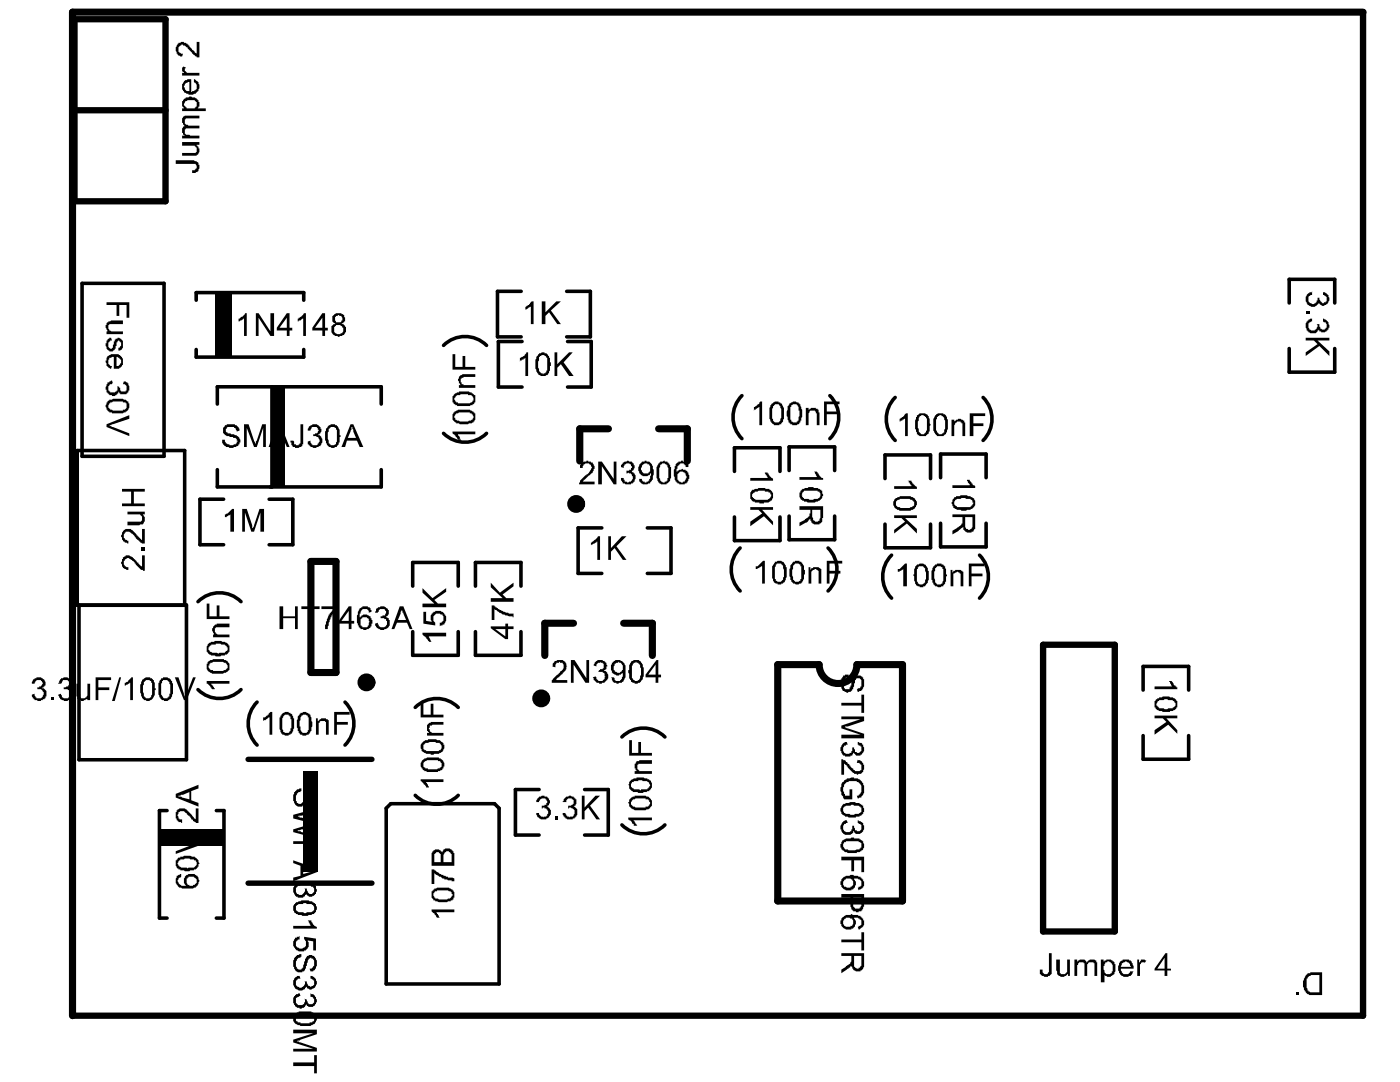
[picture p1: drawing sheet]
<svg xmlns="http://www.w3.org/2000/svg" width="279mm" height="216mm" viewBox="0 0 279 216" stroke-linecap="round" stroke-linejoin="round" font-family="sans-serif">
<g fill="#000">
<path d="M35.4 8.7l.8-.3h.5v.1l.7 .2v.2l.4 .2 .5 .9h.2l.4 .4v.1l.4 .2v-2.3h.5v3h-.2a1.47 1.47 0 0 1-1.1-.7h-.2v-.2l-.9-.9v-.1h-.1a.57 .57 0 0 0-.8-.4v-.2a1.06 1.06 0 0 0-.9 1.5h.2v.1l.4 .2h.3l-.2 .6a1.42 1.42 0 0 1-.9-2.4zM36.3 13.4h.2v-.1l.6 .1v.2h-.2v.6l.4 .2v.1h2.5v.6h-3.5v-.6h.6h-.2v-.1l-.4-.2zM36.5 23.3l.4-.2h2.9v.5h-2.5a.81 .81 0 0 0-.4 1.1l.7 .4h2.2v.5h-2.5a.81 .81 0 0 0-.4 1.1h.2v.2h.7l.2 .2h1.8v.5h-3.5v-.5h.6l-.4-.2v-.2a1.46 1.46 0 0 1 0-1.4l.4-.2h-.2l-.2-.4a1.46 1.46 0 0 1 0-1.4zM35.1 32h3.4a1.37 1.37 0 0 1 1.1 2v.2h-.2v.1h-.3v.2h-.8v-.5h.6l.2-.4h.2v-.5l-.2-.4h-4zM36.3 28.3h3.5v.6h-.5v.2l.3 .2v.1a.96 .96 0 0 1-.3 1.5v.2h-3v-.6h1.9a.81 .81 0 0 0 1.1-.3v-.8h-.2l-.2-.3h-2.6zM260.8 58.9l.3-.4h.2v-.2h.6v-.2v.8h-.4v.1h-.2a1.13 1.13 0 0 0 .2 1.5h.2a.52 .52 0 0 0 .5 .2 .52 .52 0 0 0 .4-.4h.2v-.3h.1v-.6h-.1h.5v.4l.2 .3h.2v.2h.2v.2h.3v-.2h.2a.81 .81 0 0 0 .4-1.1l-.8-.3v-.6h.2a1.35 1.35 0 0 1 .7 2.2v.2l-.5 .2a.52 .52 0 0 1-.5 .1 .52 .52 0 0 1-.4-.3h-.2l-.2-.4v.4h-.2l-.1 .3a1.41 1.41 0 0 1-1.7-.1h-.2v-.2a1.67 1.67 0 0 1-.1-1.8zM21.3 64.5l.3-.2v-.2h.4l.2-.2h2.3v.8h-1.8a.81 .81 0 0 0-1.1 .3v.6l.2 .3 .4 .2h2.3v.6h-3.2v-.6h.3h-.2v-.2a.91 .91 0 0 1-.1-1.2zM21.3 67.9h.1v-.1l.4-.2v-.2h.4l.2 .5h-.4v.2a.77 .77 0 0 0-.2 1.3l.2 .2h.4v-.2h.1l.2-1.3h.2v-.3h.2v-.2l.7-.2 .4 .2v.2a.81 .81 0 0 1 .3 1.1v.5l-.1 .4-.8 .1v-.5l.4-.2a.91 .91 0 0 0 0-1.1l-.4-.2-.2 .4h-.1v.7h-.2v.6h-.2l-.2 .3a.91 .91 0 0 1-1.3-.1l-.3-.8zM21.3 60.3h4.5v3.1h-.5v-2.5h-1.5v2.1h-.5v-2.1h-2zM21.4 76.3h.4v-.2l.6-.2 .1 .6-.3 .2a.86 .86 0 0 0-.6 1.1 .86 .86 0 0 0 1.1 .5l.4-.2a.81 .81 0 0 0 .3-1.1l.4 .2v.2h.2v.4a.81 .81 0 0 0 1.1 .3 1.13 1.13 0 0 0-.2-1.4h-.4l.2-.6 .7 .2v.2h.2v.3a1.18 1.18 0 0 1 0 1.3v.2h-.2a.81 .81 0 0 1-1 .4h-.4v-.2h-.2l-.2-.4v.4h-.2l-.1 .3-.4 .2-1.1-.2v-.1l-.4-.2v-.2h-.1v-.5h-.2v-.6l.2-.2v-.3h.1zM47.6 63.6l.7-.4 .6-.5v-.2h.3v4.5h-.5v-3.6l-.2 .4-.7 .3h-.2zM51.1 62.5h.5l2.4 3.6v-3.6h.7v4.5h-.7l-2.4-3.6v3.6h-.5z"/>
<path d="M59.4 63.6l.7-.4v-.2h.2v-.1h.2l.2-.4h.4v4.5h-.6v-3.6v.2h-.2a.57 .57 0 0 1-.7 .3v.2h-.2zM90.3 70.7h.6v2.5h1.4v-2.2h.6v2.2h2v.6h-4.6zM91.6 75.2l.7-.5h2.6v.5h-2.4v.2h-.4a.91 .91 0 0 0 0 1.1v.2h.4v.1h2.4v.6h-3.3v-.6h.3l-.1-.3h-.2v-.4l-.2-.2zM103.8 71.4l.9-.4 .3-.7h.4v4.7h-.5v-3.6l-.4 .2v.2h-.4v.1h-.3v.2zM104.9 61.2l.9-.5a.64 .64 0 0 1 .7-.6v4.6h-.6v-3.7v.2l-.5 .2v.2l-.4 .2h-.1zM108.1 60.1h.7v2.2l2.2-2.2h.9l-2 1.8 2 2.8h-.7l-1.6-2.4-.8 .7v1.7h-.7zM110.7 70.3h.5v2.4l2.4-2.4h.7l-1.8 2 2 2.7h-.9l-1.7-2.3-.7 .7v1.6h-.5zM260.6 62.1h.7v.6h-.7zM260.6 67.4h4.7v.5h-2.4l2.4 2.2v.9l-2-2-2.7 2v-.7l2.3-1.6-.7-.8h-1.6zM260.8 64.1h.1v-.2h.2v-.1l.4-.2h.4v.5l-.4 .2a.77 .77 0 0 0-.2 1.3v.2a1.13 1.13 0 0 0 1.5-.2v-.2a.45 .45 0 0 0 0-.7h.5v.5h.2v.4l.4 .2h.5v-.2a.64 .64 0 0 0 .2-1.1v-.2h-.4l-.2-.2v-.5a1.28 1.28 0 0 1 1.1 1.1l.2 .2v.5h-.2v.4h-.2l-.1 .3a1.19 1.19 0 0 1-1.3 0h-.2l-.2-.3v.1h-.2a1.1 1.1 0 0 1-1.4 .6l-.4-.2v-.2h-.2l-.1-.3a1.91 1.91 0 0 1 0-1.7zM21.3 84.7l4.5-1.9v.8l-3.4 1.1-.6 .3h.4l.2 .2 3.4 1.3v.5l-4.5-1.8zM24.4 97.6h4.5v.5h-2.2v2.4h2.2v.5h-4.5v-.5h1.8v-2.4h-1.8z"/>
<path d="M44.9 84.8h.3v-.1h1.7v.1h.3v.2l.4 .2 .2 .4v.3l-.6 .2a.93 .93 0 0 0-1-.9h-.8l-.2 .4h-.1v.5l.3 .2v.2h.6l.2 .2h.5l.4 .1a1.38 1.38 0 0 1 .9 1.3v.2h-.2a.91 .91 0 0 1-.9 .9 1.55 1.55 0 0 1-1.5 0h-.3v-.2h-.2l-.4-.3v-.2h-.2v-.8h.6l.2 .8 .5 .2a1.18 1.18 0 0 0 1.3 0h.2v-.2h.1v-.4h.2v-.2h-.2v-.3h-.1v-.2h-.6v-.2h-.7v-.2h-.6l-.3-.2v-.1a.81 .81 0 0 1-.4-1.1zM48.7 84.7h.9l1.1 3.4h.2v.6v-.2h.2v-.4l.1-.2 1.1-3.2h.8v4.5h-.6v-3.8l-1.3 3.8h-.5l-1.5-3.8v3.8h-.5zM60 84.7h.5v4h-.2v.3l-.3 .2a1.19 1.19 0 0 1-1.3 0h-.2l-.2-.4h-.2v-.5h-.1v-.4h.5l.2 .2v.6h.4v.1h.5v-.1l.4-.2zM61.6 85.2l.4-.2v-.2h.1a1.47 1.47 0 0 1 1.5 0v.2l.4 .2v.4h.1v.5l-.1 .4h-.2v.2l-.4 .1a.55 .55 0 0 1 .7 .6 1.12 1.12 0 0 1-.1 1.4v.2h-.4v.2l-1.1 .2-.2-.2h-.3v-.2h-.2v-.2l-.4-.1v-.6l.6-.2v.4l.1 .2a.77 .77 0 0 0 1.3 .2l.2-.4a.45 .45 0 0 0 0-.7l-.2-.4-.3-.2h-.6v-.3a1.47 1.47 0 0 0 1.1-.8l-.2-.3a.77 .77 0 0 0-1.3-.2l-.1 .5h-.6zM90.3 86.1h4.6v.6h-3.7h.2v.1a.57 .57 0 0 1 .4 .8h.1v.1h-.5l-.5-.9h-.2v-.1l-.4-.2zM115.9 92.5h.2v-.2l.4-.2h.5v-.2h.4v.2h.5v.2h.4v.2a.91 .91 0 0 1 .2 1.2l-.2 .6-.4 .2v.1h-.1v.2h-.2l-.9 .9h-.2l-.2 .4h2.4v.5h-3.1v-.3h.2a1.75 1.75 0 0 1 .9-1.3l.3-.2v-.2h.2l.4-.3v-.2h.2l.3-.7a.93 .93 0 0 0-1.1-.9l-.5 .1-.2 .8h-.5v-.6zM119.4 92.1h.7l2.4 3.5v-3.5h.5v4.5h-.5l-2.4-3.6v3.6h-.7zM124.3 92.3l1.1-.4 .2 .2h.5l.2 .4h.2v.1a.91 .91 0 0 1-.2 1.3l-.4 .2 .8 .4a1.54 1.54 0 0 1 0 1.4l-.2 .4h-.2v.2h-.4v.1h-1.1l-.1-.1h-.4l-.2-.6h-.2v-.5h.6l.2 .7h.3l.2 .2 .7-.2v-.2h.2l.2-.3v-.6h-.2v-.2a.81 .81 0 0 0-1.1-.3v-.6h.6v-.2h.3v-.3h.2l-.2-.8h-.2a.75 .75 0 0 0-.8-.1 .75 .75 0 0 0-.4 .7v.2l-.6-.2a.57 .57 0 0 1 .4-.7zM149.7 95.4h3.7h-.2l-.2-.6h-.2l-.2-.3v-.2h.6l.4 .7h.1v.2h.2v.2l.4 .2v.3h-4.6zM150.5 81.2l.5-.2v-.2l.4-.1 .3-.6h.4v4.7h-.5v-3.6l-.8 .4v.1h-.3v.2zM159.5 95.2h3.7h-.2l-.5-1.1h.5l.2 .4h.2l.3 .7h.2v.2h.4v.3h-4.8zM160.8 81.4h.6v.5v-.2l.3-.1a1.19 1.19 0 0 1 1.3 0l.4 .1v.6h.1v2.5h-.5v-2.3h-.2v-.2a.77 .77 0 0 0-1.3-.2l-.1 .4v2.3h-.6z"/>
<path d="M164.5 80.1h3v.6h-2.5v1.4h2.2v.6h-2.2v2.1h-.5zM178.4 97h3.5l-.4-.7h-.1v-.4h-.2h.7l.2 .6h.2l.1 .3h.2v.2l.4 .2v.4h-4.6zM179.5 83.6l.9-.6a.64 .64 0 0 1 .8-.5v4.5h-.6v-3.6v.2l-.5 .1v.2h-.4v.2h-.2zM190.1 96.8h3.6h-.2l-.5-.9v-.2h.5l.4 .8h.2v.1l.5 .4v.4h-4.5zM189.9 83.7h.5v.4l.4-.2v-.2h.2a.91 .91 0 0 1 1.3 .2h.1v.4h.2v2.7h-.5v-2.5h-.2v-.2a.91 .91 0 0 0-1.3 .2l-.2 .3v2.2h-.5zM193.5 82.5h3.1v.5h-2.3v1.5h2v.5h-2v2h-.8zM24.5 111.2l.4-.2a1.13 1.13 0 0 1 1.4 .2l.4 .2v.1l.4 .2v.2h.2v.2l.3 .2v.1l.6 .6h.1v-2.2h.6v3.1h-.4v-.2a1.75 1.75 0 0 1-1.2-.9l-.8-.9-.7-.4v-.1h-.5v.1l-.4 .2a.96 .96 0 0 0 .4 1.5h.3v.5a1.24 1.24 0 0 1-1.2-.9l-.2-.7h.2v-.6h.1zM24.5 105.9l.8-.4a1.19 1.19 0 0 1 1.2 .4l.8 .7v.2h.1v.2l.4 .2 .2 .3 .3 .2v-2.2h.6v3h-.6l-.3-.2v-.2l-.4-.2v-.2l-.3-.2-.2-.3h-.2v-.2l-.6-.5h-.1v-.2a1.19 1.19 0 0 0-1.3 0 1.12 1.12 0 0 0 .2 1.4l.5 .2v.6l-.7-.2v-.2l-.4-.2v-.2h-.1v-.5h-.2v-.4l.2-.2zM28.2 109.2h.7v.7h-.7zM25.4 102.1h3.5v.5h-.6l.4 .2v.2a1.18 1.18 0 0 1 0 1.3l-.2 .3h-.5l-.2 .2h-2.4v-.7h2.6a.81 .81 0 0 0 .3-1.1h-.1l-.2-.4h-2.6zM44.9 102.6l.5-.1 .9-.9h.4v4.5h-.7v-3.5l-.8 .4v.2h-.3zM48.3 101.6h.9l1.1 3.2v.6h.2v.1v-.3l.2-.2 1.1-3.4h.9v4.5h-.7v-3.8l-1.3 3.8h-.5l-1.3-3.8v3.8h-.6z"/>
<path d="M84.3 117.4l2 2 2.7-2v.7l-2.3 1.6 .7 .7h1.6v.8h-4.7v-.8h2.4l-2.4-2.1zM97.9 116.3l1.9 2 2.7-2v.7l-2.2 1.6 .7 .8h1.5v.7h-4.6v-.7h2.4l-2.4-2.2zM117.9 108.3l.9-.6v-.2l.4-.1 .2-.4h.4v4.7h-.6v-3.6l-1.3 .7zM121.4 107h.5v2.4l2.2-2.4h.9l-2 2 2 2.7h-.7l-1.6-2.3-.8 .7v1.6h-.5zM149.7 101.2h4.6v.5h-2.2l2.2 2.4v.7l-1.8-1.8-2.8 2v-.9l2.4-1.6-.7-.8h-1.7zM150.8 113a1.75 1.75 0 0 0 1.3-.9l.2-.2h.3v4.5h-.5v-3.4l-.5 .2v.2h-.4v.1h-.4zM161.4 113.2h.3v.5l.2-.3h.4v-.2h1.1l.1 .2a.81 .81 0 0 1 .4 1v2h-.5v-2.5h-.2v-.2l-.4-.2a.93 .93 0 0 0-.9 1.1v1.8h-.5zM165 111.9h3.1v.5h-2.6v1.5h2.2v.5h-2.2v2h-.5zM179.2 113.5a1.75 1.75 0 0 0 1.2-.9l.2-.2h.4v4.6h-.7v-3.5l-.4 .2v.2h-.4v.2h-.3zM178.4 102.8h4.6v.6h-2.4l2.4 2.1v1l-2-2-2.6 2v-.8l2.2-1.6-.7-.7h-1.5zM189.7 113.7h.4v.6l.2-.4h.3v-.2h1.1l.2 .2a.81 .81 0 0 1 .4 1.1v2h-.6v-2.6h-.2v-.1l-.3-.2-.9 .3v2.6h-.6zM193.3 112.4h3.1v.6h-2.5v1.4h2.2v.6h-2.2v2h-.6z"/>
<path d="M6.5 135.7l.4-.2v-.2h.2a1.47 1.47 0 0 1 1.4 0v.2a.96 .96 0 0 1 .4 1.5h-.2v.2l-.3 .1a.99 .99 0 0 1 .9 1.3l-.2 .7-.7 .4a.91 .91 0 0 1-1.1 0h-.4l-.2-.4h-.2l-.1-.7 .5-.2v.4l.2 .2a.77 .77 0 0 0 1.3 .2 .91 .91 0 0 0 0-1.5l-.2-.2h-.7v-.3h.3v-.2h.4v-.2h.2l.1-.4-.1-.3a.81 .81 0 0 0-1.1-.4l-.4 .7h-.5zM10.2 139.2h.5v.5h-.5zM12 135.5l.4-.2a1.41 1.41 0 0 1 1.6 .2h.2v.2a1.13 1.13 0 0 1-.2 1.5h-.2v.1h.4v.2l.3 .2v.5l.2 .2h-.2v.8h-.1l-.2 .3-.4 .2a1.19 1.19 0 0 1-1.3 0l-.5-.2-.4-.9 .6-.2 .2 .8h.1a.93 .93 0 0 0 1.5-.5 .93 .93 0 0 0-.9-1.2h-.4v-.3l.9-.2v-.2a.72 .72 0 0 0 0-.9 .72 .72 0 0 0-.9-.2h-.2l-.3 .7h-.6v-.2h.2zM15.3 136.4h.5v2l.2 .2v.4a.64 .64 0 0 0 1.1 .2h.2l.1-.4v-2.4h.6v3.3h-.6v-.4v.2l-.7 .2v.2h-.5v-.2l-.8-.2v-.5h-.1zM19.1 135.2h3.1v.5h-2.6v1.5h2.2v.5h-2.2v2h-.5zM23.8 135.2h.4l-1.3 4.7h-.5zM24.9 136.2l.5-.1 .2-.4h.2v-.2l.4-.2v-.1h.3v4.5h-.5v-3.5l-.9 .6h-.2zM34.9 135.2h.7l1.1 3.2v.4h.2v.5v-.1h.2v-.6l1.4-3.4h.6l-1.8 4.5h-.6zM41.2 120.4h.6v2.6h1.4v-2.2h.6v2.2h2v.5h-4.6zM42.5 125l.4-.2v-.2h.3v-.2h2.6v.8h-2.6a.64 .64 0 0 0-.1 1.1v.1l.3 .2h2.4v.6h-3.3v-.6h.4h-.2v-.2a.91 .91 0 0 1-.2-1.2zM41.2 135.9h4.6v.5h-3.6l.1 .4h.2l.2 .5h.2v.2h-.6l-.1-.3h-.2v-.2l-.6-.6h-.2zM55.8 121h.7v2h2.4v-2h.5v4.5h-.5v-2.2h-2.4v2.2h-.7z"/>
<path d="M60.1 121h3.7v.5h-1.5v4h-.7v-4h-1.5zM64.1 121h3.1v.5l-.3 .2-.6 1.1h-.2v.4h-.1v.3l-.4 .8v.5l-.2 .2v.5h-.5v-.9h.2v-.5l.1-.2v-.4l.2-.2 .2-.7h.2v-.2l.7-.9h-2.4zM75 121.5l.4-.1v-.2h.2a1.55 1.55 0 0 1 1.4 0v.2h.2a1.09 1.09 0 0 1 0 1.6h-.2v.2l.6 .1v.4h.2v1.1l-.2 .4h-.2v.1l-.5 .2a1.13 1.13 0 0 1-1.5-.2l-.4-.1-.1-.8 .5-.1 .2 .7a1.12 1.12 0 0 0 1.6-.4v-.7h-.2v-.4h-.3v-.2h-.7v-.3h.3v-.2h.6v-.4h.1v-.5h-.1v-.2a1.19 1.19 0 0 0-1.3 0v.4h-.2v.2h-.5zM84.5 122.1h.5v1.8l1.1 .2a1.91 1.91 0 0 1 0-1.7h.2l.2-.3h.4v-.2h.1a1.75 1.75 0 0 1 1.9 .9 1.4 1.4 0 0 1-.2 1.6v.2h-.4v.2h-.3l-.2 .2v-.7h.3v-.2a.77 .77 0 0 0 .2-1.3v-.2h-.2a1.18 1.18 0 0 0-1.6 .4v.5a.57 .57 0 0 0 .4 .8v.5l-2.4-.4zM84.3 126.3h4.7v.7h-3.6h.2l.5 1.1h-.5v-.2h-.2l-.5-.9a.64 .64 0 0 1-.6-.7zM98.1 120.8h.6l.2 .4 .5 .2v.1l1.1 .6 .9 .2 .2 .1h.9v.8h-.2v-.2a2.26 2.26 0 0 1-1.6-.4h-.4l-.7-.3v-.2l-.9-.6v2.2h-.6zM110.7 131.9h.3a1.55 1.55 0 0 1 1.5 0l.3 .2 .2 .7 .2 .2h-.2v.5l-.2 .4-.3 .2v.1h-.2v.2l-.4 .2v.2h-.1v.2h-.2v.2h-.2l-.4 .3v.2h-.2h2.4v.5h-3.1v-.1a1.75 1.75 0 0 1 .9-1.3l.4-.2 .2-.4h.2v-.1l.3-.2v-.2h.2a1.54 1.54 0 0 0 0-1.5h-.5v-.1h-.2v.1h-.6l-.2 .4v.6l-.7-.2h.2v-.2a.57 .57 0 0 1 .4-.7zM113.9 131.7h.8l2.3 3.6v-3.6h.6v4.5h-.8l-2.3-3.6v3.6h-.6zM118.7 132.2l.1-.1a1.35 1.35 0 0 1 1.5-.4v.2h.4v.2l.3 .1v.4l.2 .2v.2h-.2v.5h-.2v.2l-.3 .2a.55 .55 0 0 1 .7 .5l.2 .2v.7l-.2 .4-.4 .2v.2h-.1v.1h-.6v.2l-1.1-.2-.2-.3-.3-.2v-.4l-.2-.1 .5-.2 .2 .2v.3h.2a.81 .81 0 0 0 1.1 .4l.2-.4h.2v-.3l.1-.2h-.1v-.6a1.19 1.19 0 0 0-1.3-.3l.2-.4h.2v-.2h.3a.81 .81 0 0 0 .4-1.1l-.7-.3v.1a.64 .64 0 0 0-.8 .8l-.5-.2zM168.3 134.8h.3v-.2h.8v.6h-.6l-.2 .3a1.34 1.34 0 0 0-.1 1.7 .81 .81 0 0 0 1 .3v-.3h.2v-.4h.2v-.7l.2-.2v-.4l.2-.3h.2a.81 .81 0 0 1 1-.4h.2a1.69 1.69 0 0 1 .6 2.4l-.4 .7-.7 .2-.2-.6h.2v-.2h.3a1.35 1.35 0 0 0 .4-1.4 .56 .56 0 0 0-.5-.6 .56 .56 0 0 0-.6 .4h-.2v.5l-.1 .2v.6l-.2 .2a.91 .91 0 0 1-.9 .9l-.2 .1-.4-.1a.93 .93 0 0 1-.9-1.1 1.54 1.54 0 0 1 0-1.5zM230.4 137h3.7l-.4-.2-.2-.7h-.2v-.2h.6l.3 .7 .4 .2 .2 .4h.2v.3h-4.6zM52.5 143.1a.57 .57 0 0 0 .7-.3l.4-.2a.64 .64 0 0 1 .7-.5v4.5h-.5v-3.5l-.7 .4v.2h-.4l-.2 .2z"/>
<path d="M58.7 158h.2v-.1l.3-.2v-.2l.9-.2v.6h-.1v.1a.55 .55 0 0 0-.8 .6l-.1 .2v1.1h.1v.3l.4 .2h.5v-.2l.4-.2v-.5l.2-.2v-.5h.2v-.6h.2l.1-.5h.2a.91 .91 0 0 1 1.1 0l.4 .2a2.26 2.26 0 0 1-.2 2.7h-.2v.2h-.5l-.2-.6a.55 .55 0 0 0 .7-.5h.2v-1.1l-.2-.4h-.4v-.2h-.1l-.4 .2-.2 .8-.2 .1v.6h-.1v.5h-.2v.4l-.4 .2a1.47 1.47 0 0 1-1.4 0v-.2h-.2l-.2-.4v-.3h-.2v-1.3l.2-.2zM63.1 143.3h.3v.6l.4-.2v-.2h.2a1.19 1.19 0 0 1 1.2 0 .81 .81 0 0 1 .4 1.1v2h-.5v-2.4a.77 .77 0 0 0-1.3-.1v.1h-.2v2.4h-.5zM66.7 142.1h3.1v.5h-2.6v1.5h2.2v.5h-2.2v2h-.5zM84 140.1h.5v2.5h1.5v-2.2h.5v2.2h2v.5h-4.5zM85.2 144.6h.2l.2-.4h.4v-.1h2.5v.5h-2.2l-.2 .2h-.3v.3l-.2 .2v.2h.2v.4l.3 .2v.1h2.4v.6h-3.3v-.6h.6h-.2v-.1a.81 .81 0 0 1-.4-1.1zM84 155.5h4.5v.5h-3.5l.6 1v.1h-.6l-.1-.5h-.2l-.2-.4h-.2v-.2l-.3-.1zM107.2 159.3h.2l.2-.3 1.1-.2v.2h.5v.1h.2l.2 .4a.91 .91 0 0 1-.2 1.3l-.4 .2h.4v.1l.4 .2v.2a1.13 1.13 0 0 1-.2 1.4v.2h-.2a1.35 1.35 0 0 1-1.5 .4l-.7-.6-.2-.7h.6v.4h.2v.2l.7 .3v-.2h.5v-.1h.2v-.4h.2v-.5l-.2-.4h-.2v-.2h-.3v-.2h-.4v.2h-.2v-.5h.6v-.2h.3v-.4h.2v-.3l-.2-.2a.64 .64 0 0 0-1.1-.2h-.1l-.2 .5h-.6zM112.5 159.5a2.09 2.09 0 0 1 1.4-.7l.2 .2h.4l.2 .3a.77 .77 0 0 1 .1 1.3v.2l-.3 .2a1.17 1.17 0 0 1 .5 1.8v.1l-.3 .2v.2h-.4v.2h-1.1l-.4-.2v-.2h-.1v-.2h-.2l-.2-.7h.5l.4 .7h.4l.2 .2v-.2h.3a.96 .96 0 0 0 .2-1.6l-.4-.2h-.3v.2h-.2v-.5h.2a.74 .74 0 0 0 .9-.8 .74 .74 0 0 0-.9-.7h-.2a.57 .57 0 0 0-.4 .7h-.7v-.1h.2zM125.6 147.7h.5v2.5h1.3v-2.1h.5v2.1h2.2v.6h-4.5zM127 151.9h.6v-.2h2.5v.7h-2.5a.81 .81 0 0 0-.4 1.1l.4 .2v.2h2.5v.5h-3.4v-.5h.5l-.4-.2v-.4h-.1a1.19 1.19 0 0 1 .3-1.3zM167.9 143h4.6v.9l-3.3 1.1h-.6v.1h-.1h.3l.2 .2 3.5 1.1v.9h-4.6v-.7h3.8l-3.8-1.3v-.5l3.8-1.3h-3.8zM167.9 140.2h4v-1.6h.6v3.6h-.6v-1.4h-4z"/>
<path d="M168.1 148.4h.2v-.2l.3-.1h.4l.2 .5-.7 .2a1.12 1.12 0 0 0 .3 1.6h.7v-.2h.4v-.3h.2v-.8h.4v.4h.1v.6h.4v.1h.5v-.1a.81 .81 0 0 0 .4-1.1l-.7-.4v-.5a1.46 1.46 0 0 1 1.1 2.1h-.2v.2a1.13 1.13 0 0 1-1.5 .2v-.2l-.3-.2-.2 .6h-.4v.2h-1.1v-.2h-.3v-.2h-.2l-.2-.5a1.13 1.13 0 0 1 .2-1.5zM167.9 151.5l.7 .2 .2 .3h.2l.2 .4h.2l.1 .4h.2v.2l.4 .3h.2v.2a1.19 1.19 0 0 0 1.2 .4l.4-.2v-.2a.81 .81 0 0 0-.4-1.1v-.2h-.5l.2-.7v.2h.5v.2l.4 .1 .2 .4a1.46 1.46 0 0 1 0 1.5v.1l-.4 .2v.2h-.5l-.2 .2-.4-.2a1.75 1.75 0 0 1-1.3-.9l-.3-.4v-.1h-.2v-.2l-.4-.2v-.2h-.1v-.2v2.4h-.6zM168.1 156h.2a1.42 1.42 0 0 1 1.2-.7l.4-.2h.6v.2h.1a1.73 1.73 0 0 1 1.7 1.1l.2 .4v.5a1.67 1.67 0 0 1-.6 1.7v.1l-.7 .2-.2-.5h.4v-.2h.1v-.2h.2l.2-.4v-1.2l-.2-.4h-.2v-.2h-.1v-.2h-.4v-.1h-.5a1.81 1.81 0 0 0-2.2 1.4v.6l.2 .1v.4h.1v.4h.9v-1.3h.6v2h-1.6v-.2h-.2a.57 .57 0 0 0-.4-.7v-.4a1.54 1.54 0 0 1 0-1.4zM230.4 142.8h4.6v.5h-2.2l2.2 2.4v.7l-1.9-1.8-2.7 2v-.9l2.4-1.6-.7-.8h-1.7zM35.3 161.7l.3-.2a1.55 1.55 0 0 1 1.5 0h.2l.1 .4h.2l.2 .3h.2v.2l.3 .2 .4 .7 .4 .2v-2.2h.5v2.9h-.2a1.46 1.46 0 0 1-1.1-.7h-.1l-.2-.6h-.2v-.1l-.4-.2a1.47 1.47 0 0 0-1.4-.7l-.4 .1-.2 .8 .4 .7h.5v.7h-.1v-.2h-.6l-.2-.3h-.1v-.4h-.2v-1.3h.2zM35.1 166.2l4.5 1.8v.8l-4.5 1.6v-.5l4-1.5-4-1.5zM58.5 162.6l4.7-1.3v.7l-4 .9h.6v.2l3.4 .9v.8l-2.5 .5v.2l-1.5 .2h.2v.2h.6l.1 .1 3.1 .6v.7l-4.7-1.3v-.5l3.6-1.1h.6h-.2v-.2l-4-.9zM60.4 153.9h2.9v20h-2.9zM58.7 176.8h.2l.2-.4 .3-.2h.4l.2 .6h-.6v.1a.77 .77 0 0 0-.2 1.3v.2h.2a.91 .91 0 0 0 1.1 0v-.2h.2l.2-.4v-.5h-.2h.5a.95 .95 0 0 0 1.1 1.1v-.2a.64 .64 0 0 0 .2-1.1v-.2h-.4l-.1-.1v-.6l.7 .2v.2l.4 .2v.5a.45 .45 0 0 1 0 .7v.4h-.2v.2l-.4 .2a.91 .91 0 0 1-1.3-.2l-.1-.4v.4h-.2v.2a1.35 1.35 0 0 1-1.5 .3v-.2h-.3l-.2-.3a1.67 1.67 0 0 1-.2-1.8zM86.1 173.5h.6v.2l.7 .3 .4 .4 .7 .2v.2l.9 .1v.2h.9l.4 .2v.5h-.6v-.1h-.7l-.2-.2h-.5v-.2h-.4a.57 .57 0 0 0-.7-.4v-.1l-.6-.2-.3-.4v2.2h-.6zM110.8 162.8h.6v.7h-.6zM116.1 158.8h.6v2.3l2.1-2.3h1l-2 2 2 2.7h-.8l-1.6-2.4-.7 .8v1.6h-.6z"/>
<path d="M125.4 163.1h4.7v.6h-3.6l.3 .7h.2l.2 .4h-.7v-.4h-.2l-.6-.7-.3-.2zM167.9 170.9h4.6v3.1h-.6v-2.3h-1.4v2.1h-.6v-2.1h-2zM168.1 164h.2v-.1l.3-.2h.4l.2 .5-.7 .2a1.12 1.12 0 0 0 .3 1.6h.7l.4-.1v-.4h.2v-.7h.4l.1 .9h.4v.2a.79 .79 0 0 0 .8-.3 .79 .79 0 0 0 .1-.8l-.2-.4h-.3v-.2h-.2v-.5h.2v.2h.3a1.4 1.4 0 0 1 .7 1.3 1.4 1.4 0 0 1-.9 1.2h-.3a.55 .55 0 0 1-.7-.5h-.2v.3l-.4 .2a1.55 1.55 0 0 1-1.4 0l-.4-.2-.2-.5a1.13 1.13 0 0 1 .2-1.5zM58.5 184.7h3.6h-.1l-.6-1h.7v.3h.2l.4 .7 .5 .2v.4h-4.7zM58.9 187.1h.3v-.2h.4l.2-.2v.8h-.4v.2a.77 .77 0 0 0-.2 1.2 1.07 1.07 0 0 0 1.9-.3v-.8l-.2-.3h-.2v-.6l2.4 .4v2.4h-.6v-1.9l-1.1-.1a1.91 1.91 0 0 1 0 1.6h-.2l-.1 .4h-.4v.1h-.2a1.75 1.75 0 0 1-1.8-.9 1.4 1.4 0 0 1 .2-1.6zM58.7 191.1h.2v-.2h.2l.1-.3 .9-.2v.5h-.1v.2a.55 .55 0 0 0-.8 .6l-.1 .1v1.1h.1v.4l.4 .2h.5v-.2l.4-.2v-.5l.2-.2v-.6h.2v-.5h.2l.1-.6h.2a.91 .91 0 0 1 1.1 0l.4 .2a2.26 2.26 0 0 1-.2 2.7h-.2v.2h-.5l-.2-.5a.55 .55 0 0 0 .7-.6h.2v-1l-.2-.4h-.4v-.2h-.1l-.4 .2-.2 .4-.2 1h-.1v.6h-.2v.3l-.4 .2a1.47 1.47 0 0 1-1.4 0v-.2h-.2l-.2-.3v-.4h-.2v-1.2l.2-.2zM58.7 195.3l.4-.4h.1v-.2h.6l.2 .6h-.6v.2a.77 .77 0 0 0-.2 1.2l.4 .2a.52 .52 0 0 0 .5 .2 .52 .52 0 0 0 .4-.4h.2l.2-.3v-.6h-.2h.5a.93 .93 0 0 0 .9 1.1v-.2h.2a.81 .81 0 0 0 .4-1.1l-.7-.3v-.6h.1a1.35 1.35 0 0 1 .8 2.2v.2h-.2a.91 .91 0 0 1-1.5 0l-.1-.4a.91 .91 0 0 1-1 .9h-.1a1.24 1.24 0 0 1-1.3-.9 1.54 1.54 0 0 1 0-1.4zM58.7 198.7h.2l.2-.3 .7-.2 .2 .5-.9 .4v.2a.81 .81 0 0 0 .3 1.1v.2h.9l.4-.2v-.4h.2v-.5l-.2-.2 .5 .2v.3h.2v.2a.69 .69 0 0 0 .7 .4 .69 .69 0 0 0 .6-.4v-.7h-.2l-.2-.4h-.3v-.7l.1 .2a.55 .55 0 0 1 .8 .5h.2v.4l.1 .2v.5h-.1a1.05 1.05 0 0 1-.9 .9 1.05 1.05 0 0 1-1.1-.5l-.4 .7h-.4l-.2 .2h-.3v-.2h-.6v-.2h-.1l-.2-.3h-.2v-.4h-.2v-1.1zM86.1 181.5h4.6v.5h-3.7l.2 .4h.2l.4 .7h-.6l-.5-.9a.64 .64 0 0 1-.6-.7zM167.9 187.5h4v-1.5h.6v3.7h-.6v-1.7h-4zM209.3 190.2h.6v3.3a.81 .81 0 0 1-.4 1.1v.1h-.2a1.19 1.19 0 0 1-1.2 0h-.2v-.1a.81 .81 0 0 1-.4-1.1h.6a.61 .61 0 0 0 .2 .8 .61 .61 0 0 0 .9-.3h.1zM210.8 191.5h.7v1.8a.81 .81 0 0 0 .4 1.1h.7v-.2l.4-.2v-2.5h.5v3.2h-.3v-.3h-.2l-.2 .3h-.2a1.08 1.08 0 0 1-1.6-.5v-.4l-.2-.2z"/>
<path d="M214.4 191.5h.6v.5l.2-.3a1.55 1.55 0 0 1 1.4 0l.2 .3h.2l.2-.3a1.91 1.91 0 0 1 1.6 0v.3h.2v2.7h-.6v-2.3a.77 .77 0 0 0-1.2-.2v.2h-.2v2.3h-.6v-2.3a.81 .81 0 0 0-1.1-.4v.2h-.1v.4h-.2v2.1h-.6zM227 191.5h.3v.5h.2a.61 .61 0 0 1 .4-.6 .61 .61 0 0 1 .7 .3h.2l-.4 .5v-.2h-.5l-.2 .4h-.2v2.3h-.5zM258.6 198h.5v.6h-.5zM58.5 205.5h4.7v.9l-3.2 1.1-.2 .1h-.4l-.2 .2h.4l.2 .2 3.4 1.1v.7h-4.7v-.5h4l-4-1.3v-.5l4-1.3h-4zM58.5 212h4.2v-1.5h.5v3.7h-.5v-1.5h-4.2z"/>
<path d="M36.9 16.7v.4h-.2a1.46 1.46 0 0 0 .7 1.1h.4v-1.8h-.4v.1h-.3v.2zM36.7 16.2l.7-.4h.8v2.6l.7-.4a.77 .77 0 0 0 .2-1.3v-.2l-.4-.1v-.6l.7 .4 .2 .3a1.54 1.54 0 0 1 0 1.5v.2h-.2v.2l-.3 .1v.2h-.4a1.19 1.19 0 0 1-1.3 0l-.5-.2-.2-.3h-.2l-.2-.6a1.19 1.19 0 0 1 .4-1.2z"/>
<path d="M36.3 20.2h.2v-.2l.4-.4h.2v-.2h.5a.45 .45 0 0 1 .7 0h.6l.4 .2 .1 .4h.2v.4h.2a1.19 1.19 0 0 1-.4 1.2h1.7v.6h-4.8v-.6h.6h-.2v-.2a.81 .81 0 0 1-.4-1zM36.9 20.4l-.2 .7 .4 .2a.81 .81 0 0 0 1.1 .3h.7v-.2a.81 .81 0 0 0 .4-1h-.2a.81 .81 0 0 0-1.1-.4h-.6z"/>
<path d="M23.3 71.2v1.8a.55 .55 0 0 0 .7-.5h.2v-.7h-.2l-.2-.4zM21.4 71h.2a2.74 2.74 0 0 1 2-.3l.2 .2a1.5 1.5 0 0 1 .4 2.3 1.35 1.35 0 0 1-1.5 .4v-2.4l-.9 .2v.4h-.2a.81 .81 0 0 0 .4 1v.2h.4l-.2 .6-.6-.2-.2-.4h-.1l-.2-1.1h.2v-.5z"/>
<path d="M57.2 63.4l-1.4 2h1.4zM57.2 62.5h.6v2.9h.5v.5h-.5v1.1h-.6v-1.1h-2v-.5z"/>
<path d="M64.3 63.4l-1.4 2h1.4zM64.3 62.5h.6v2.9h.5v.5h-.5v1.1h-.6v-1.1h-2v-.5z"/>
<path d="M66.9 63.2v.7l.2 .4h.9l.1-.4h.2v-.5l-.2-.4-.7-.1v.1h-.3v.2zM66.7 65.2v.2a.98 .98 0 0 0 .5 1.3h.8v-.2h.3a1.12 1.12 0 0 0-.2-1.5h-.1v-.1a.81 .81 0 0 0-1.1 .3zM66.3 63h.2v-.1h.2v-.2l.4-.2h1v.2h.4l.2 .3a1.18 1.18 0 0 1 0 1.3h-.2v.2h-.4l.6 .4a1.35 1.35 0 0 1 .4 1.4h-.2l-.2 .6h-.4v.1h-.5v.2h-.4v-.2h-.5l-.4-.1v-.2h-.2l-.2-.8a.81 .81 0 0 1 .4-1v-.2h.4v-.2a1.1 1.1 0 0 1-.6-1.5z"/>
<path d="M90.7 79.4v.4l.2 .3h.1v.2h.4v.2h1.5a1.68 1.68 0 0 0 1.4-.4v-.2h.2v-.5l-.2-.4h-.2v-.2h-.3a3.6 3.6 0 0 0-2.8 .2l-.1 .4zM90.3 79h.2l.2-.3a3.8 3.8 0 0 1 2.9-.6l.2 .2a1.47 1.47 0 0 1 1.1 .7v.4a.98 .98 0 0 1-.6 1.3v.1h-.4l-.1 .2h-2.6v-.2h-.3v-.1h-.2a1.35 1.35 0 0 1-.4-1.5z"/>
<path d="M107.6 71.2v.7l-.2 .2v1.3l.2 .2v.5l.3 .2v.2h.4v.2h.2v-.2h.3v-.2h.2v-.4h.2v-1.4a1.1 1.1 0 0 0-.5-1.5v-.1h-.6l-.3 .1v.2zM107.4 70.7h.2v-.2l.7-.2a1.47 1.47 0 0 1 1.1 .7h.2v.4h.2v.7a.91 .91 0 0 1 0 1.1v.6a1.42 1.42 0 0 1-2.4 .9v-.2h-.2a5.1 5.1 0 0 1-.2-3.3l.4-.3z"/>
<path d="M21.8 80.5l-.2 .3v.6h.2v.2l.4 .1a5.2 5.2 0 0 0 2.7 0 1.19 1.19 0 0 0 .4-1.2 4.3 4.3 0 0 0-2.8-.4zM21.3 80.3h.1l.2-.4a5 5 0 0 1 2.8-.3l.3 .2a.57 .57 0 0 1 .7 .3h.2v.2a1.24 1.24 0 0 1-.5 1.8v.2l-.7 .2a4.3 4.3 0 0 1-2.8-.4l-.2-.4h-.1v-.3a.45 .45 0 0 1 0-.7z"/>
<path d="M55.6 85.2v.4l-.2 .1v.4l-.5 1.3h1.6zM55.2 84.7h.8l1.8 4.5h-.6l-.5-1.3h-2l-.5 1.3h-.6z"/>
<path d="M65.8 85.4l-.2 .3a4 4 0 0 0 .2 3 1.18 1.18 0 0 0 1.3 0v-.4l.1-.2v-2.4h-.1v-.3a1.19 1.19 0 0 0-1.3 0zM65.4 85h.2v-.2h.4v-.1h.7a1.75 1.75 0 0 1 1.1 2.1h.2v.4h-.2v1.1h-.2a.57 .57 0 0 1-.4 .7v.2h-.3l-.2 .2h-.6l-.1-.2h-.4l-.2-.4h-.2v-.3h-.1v-.6h-.2v-1.8l.2-.2a.57 .57 0 0 1 .3-.7z"/>
<path d="M70.1 85.2v.5l-.7 1.7h1.7l-.6-1.3v-.4l-.2-.1v-.4zM70 84.7h.5l2 4.5h-.7l-.6-1.3h-2l-.3 1.3h-.8z"/>
<path d="M90.9 82.7l-.2 .3 .2 .7a4.3 4.3 0 0 0 3.4 0v-.1a.52 .52 0 0 0 .2-.5 .52 .52 0 0 0-.4-.4v-.2h-.3v-.2h-2.2zM90.5 82.3a3.5 3.5 0 0 1 2.7-.6h.6l.7 .4v.2a.81 .81 0 0 1 .4 1.1l-.2 .7-.4 .2a4.3 4.3 0 0 1-3.4 0 1.38 1.38 0 0 1-.4-1.8z"/>
<path d="M128.1 92.8v.4a.45 .45 0 0 0 0 .7 .98 .98 0 0 0 1.3 .6v-.2a.81 .81 0 0 0 .3-1.1l-.1-.6h-.4v-.1h-.5l-.4 .1v.2zM127.6 92.6l.3-.1v-.2h.2v-.2h.2a1.46 1.46 0 0 1 2 1.5l.2 .1v.9l-.2 .8a1.46 1.46 0 0 1-.7 1.1 1.91 1.91 0 0 1-1.7 0v-.2l-.3-.2v-.5h.5v.3h.2v.2l.7 .2v-.2h.4v-.2h.2v-.3h.1v-.6l.2-.2v-.3h-.2a1.12 1.12 0 0 1-1.6 .3l-.4-.2-.1-.3a1.54 1.54 0 0 1 0-1.5z"/>
<path d="M131.7 92.8v.4l-.1 .2v2l.1 .2v.3h.2v.2l.4 .2 .7-.2a4.2 4.2 0 0 0 .2-3.1v-.2h-.2v-.2l-.3-.1h-.6v.1zM131.4 92.5h.2l.1-.4h.6l.2-.2h.2v.2h.5l.2 .4h.2l.1 .7h.2v1.8a1.67 1.67 0 0 1-.9 1.5v.1h-1.1l-.3-.1v-.2h-.2l-.2-.7-.2-.2v-1.1a2.49 2.49 0 0 1 .4-1.8z"/>
<path d="M134.8 92.6l.4-.3h.2v-.2h.5v-.2h.4v.2h.2a.93 .93 0 0 1 .9 1.1h-.6v-.4h-.1v-.2a.91 .91 0 0 0-1.1 0l-.2 .4h-.2v.6h-.2v.7l.2-.4 1.1-.3v.1h.5v.2h.2l.2 .4h.2v.2a1.18 1.18 0 0 1 0 1.2l-.2 .6h-.2v.2h-.3v.1h-1.1v-.1h-.4l-.2-.4h-.2l-.1-.4v-.5l-.2-.2v-1.3l.2-.1v-.6h.1zM135.2 94.6v.2a.98 .98 0 0 0 .5 1.3l.2 .2h.4v-.2h.4l.1-.5a.45 .45 0 0 0 0-.8v-.3h-.1v-.2a.97 .97 0 0 0-1.5 .3z"/>
<path d="M150.1 98.6v.6h.2v.2h.2v.2l.3 .1h2.4l.4-.1v-.2h.1l.2-.4-.2-.7h-.3v-.2h-.8v-.2h-1.2l-.2 .2h-.6v.2h-.1zM149.9 97.9l.7-.3h.6l.2-.2h1.2l.2 .2h.6a1.41 1.41 0 0 1 .9 1.7 1.41 1.41 0 0 1-1.7 1h-.1v.2h-.9v-.2h-.4a1.42 1.42 0 0 1-1.3-.7h-.2v-1.3z"/>
<path d="M154.3 81v.4l-.2 .2v1.4a1.42 1.42 0 0 0 .7 1.3h.2a.64 .64 0 0 0 .7-.7l.2-.2v-1.3a1.46 1.46 0 0 0-.7-1.4h-.6l-.1 .3zM153.7 80.8h.2v-.1l.4-.2v-.2a1.18 1.18 0 0 1 1.3 0h.1v.2a1.46 1.46 0 0 1 .8 1.4v1.7l-.2 .1a.57 .57 0 0 1-.4 .8v.2h-.3v.1h-.2a1.19 1.19 0 0 1-1.3-.3l-.2-.4h-.2a7.4 7.4 0 0 1 0-3.3z"/>
<path d="M157.9 80.8v.4h-.2v2.5h.2v.4a1.19 1.19 0 0 0 1.3 0v-.2h.2v-.7l.1-.2v-1.1h-.1v-.7l-.2-.2a.64 .64 0 0 0-1.1-.2zM157.5 80.5h.2a1.13 1.13 0 0 1 1.5-.2l.3 .2v.2h.2v.1a4 4 0 0 1 .2 2.9v.2h-.2a.91 .91 0 0 1-.9 .9h-.7v-.1h-.4v-.2l-.3-.2-.2-.9a2.36 2.36 0 0 1 0-1.8v-.6h.2z"/>
<path d="M160.1 98.3v.3l-.2 .2h.2v.4h.2a.81 .81 0 0 0 1.1 .4l.1 .1 1.7-.1a.77 .77 0 0 0 .3-1.3v-.2h-.3v-.2h-1.8a.81 .81 0 0 0-1.1 .4zM159.7 97.9l.4-.2v-.1l1.1-.2 .2-.2 1.8 .2 .9 .5v.6l.2 .1v.4h-.2a1.26 1.26 0 0 1-1.3 1.1l-.2 .2h-1.4l-.2-.2h-.5v-.2a.91 .91 0 0 1-1-.9v-.7h.2z"/>
<path d="M183.5 83v.2a3.5 3.5 0 0 0 0 3.1 .69 .69 0 0 0 .9 .4l.2-.4h.2v-.4h.2v-2.3l-.2-.4-.4-.2a.45 .45 0 0 0-.7 0zM183 82.8h.2a1.19 1.19 0 0 1 1.2-.3 .91 .91 0 0 1 1 .9l.1 .2v.9l.2 .3-.2 .2v1.1h-.1v.4l-.4 .2a.81 .81 0 0 1-1.1 .3l-.7-.2-.2-.3a4.8 4.8 0 0 1-.2-3.3h.2z"/>
<path d="M187 83.2v.2a5.8 5.8 0 0 0 0 2.9l.4 .2v.2h.5l.4-.2v-.2h.1v-.6l.2-.1v-1.3a1.42 1.42 0 0 0-.7-1.3v-.2h-.4l-.3 .2v.2zM186.6 82.8h.2v-.1l.4-.2h1.1v.2h.3a4 4 0 0 1 .4 3.4l-.2 .4a1.1 1.1 0 0 1-1.4 .5h-.4v-.2h-.2a3.8 3.8 0 0 1-.5-2.9v-.3z"/>
<path d="M154.8 112.6v.4l-.2 .2v2.3h.2v.4a1.19 1.19 0 0 0 1.3 0v-.2h.2v-.5h.2v-1.5l-.2-.3v-.6h-.2a.81 .81 0 0 0-1.1-.4v.2zM154.6 112.1h.2a1.37 1.37 0 0 1 2 1.1h.2v2l-.2 .3a.91 .91 0 0 1-.9 .9v.2h-.7v-.2l-.7-.1-.2-.8-.2-.1v-2.4l.2-.4h.2z"/>
<path d="M158.3 112.8l-.2 2 .2 .4v.5h.2a.64 .64 0 0 0 1 .2h.2v-.4h.2v-2.5h-.2v-.4a1.18 1.18 0 0 0-1.2 0v.2zM158.1 112.3h.2v-.2h.3v-.2h.9v.2h.4l.2 .3a1.19 1.19 0 0 1 .4 1.3h.1v.9h-.1v.9l-.6 .9-1.1 .2-.2-.2h-.3v-.1l-.4-.2v-.2a3.9 3.9 0 0 1 0-3.3z"/>
<path d="M162.1 101.7v1.5l.2 .2v.3l.3 .2v.2h.6l.3-.2v-.4l.2-.1v-1.7zM159.5 101h4.8v2.4h-.2v.3a.55 .55 0 0 1-.6 .8v.1h-1l-.4-.1v-.2h-.2v-.4h-.2v-.5v.1l-.3 .2v.2l-.4 .4-1.5 .7v-.7l1.1-.6v-.2l.6-.1 .2-.4h.1v-.5h.2v-.8h-2.2z"/>
<path d="M178.8 100.1a.73 .73 0 0 0 0 .8 .73 .73 0 0 0 .7 .3l.2 .2h1.3a1.47 1.47 0 0 0 1.4-.8v-.5l-.3-.2v-.2a5.9 5.9 0 0 0-2.9 0zM178.4 99.7l.2-.1a3.8 3.8 0 0 1 2.9-.6l.8 .2v.2l.3 .2v.1h.2a1.18 1.18 0 0 1 0 1.3v.2h-.2v.2l-.3 .2v.1h-.2a5.9 5.9 0 0 1-2.9 0 1.38 1.38 0 0 1-.9-1.2z"/>
<path d="M183.2 113.2v.3h-.2v2.6h.2v.3l.3 .2h.6l.3-.2 .2-.3a4 4 0 0 0-.2-2.9h-.1v-.2h-.9v.2zM182.6 113l.4-.2v-.2h.2a1.37 1.37 0 0 1 2 1.1v.2h.2v1.8l-.2 .2a.57 .57 0 0 1-.4 .7v.2l-.4 .2a.91 .91 0 0 1-1 0l-.6-.2-.2-.7-.2-.2v-.9l-.1-.4h.1v-1.1l.2-.1z"/>
<path d="M186.6 113.4v.1a4 4 0 0 0 .2 2.9 1.19 1.19 0 0 0 1.3 0v-.3l.2-.2v-2.4h-.2v-.3a1.18 1.18 0 0 0-1.3 0v.2zM186.3 113h.1l.2-.4h.4v-.2h.9v.2h.4l.1 .4h.2v.4l.2 .1v1.1h.2v.4h-.2v1.1h-.2a.57 .57 0 0 1-.3 .7v.2l-1.1 .2-.2-.2h-.4l-.2-.4h-.1v-.3h-.2v-.6h-.2v-1.8l.2-.2z"/>
<path d="M192.6 103.2v2l.2 .3 .7 .2 .4-.2 .2-.3v-2zM190.1 102.6h4.5v2.9h-.2l-.1 .6h-.2a1.47 1.47 0 0 1-1.5 0v-.2l-.3-.2v-.5h-.2v-.2v.4l-2 1.2v-.7l1.2-.7v-.2h.2l.4-.4v-.1h.2v-1.3h-2z"/>
<path d="M190.6 99.7l-.2 .6a.55 .55 0 0 0 .6 .7v.2h1.8a.81 .81 0 0 0 1.1-.4h.2l.2-.3v-.2h-.2v-.4a1.19 1.19 0 0 0-1.3-.3l-.2-.2h-.7l-.2 .2h-.7zM190.4 99.2h.4v-.2h.7l.2-.2h1.3l.2 .2h.5v.2a.91 .91 0 0 1 .9 .9v.7l-.2 .4-.3 .2v.2h-.4v.1h-.5a1.55 1.55 0 0 1-1.5 0h-.7l-.7-.3v-.4h-.2v-.4l-.2-.1 .2-.4a.57 .57 0 0 1 .3-.7z"/>
<path d="M28.7 136.1v.1a4 4 0 0 0 .2 3 1.18 1.18 0 0 0 1.3 0v-.4l.1-.2v-2.4h-.1v-.3a1.18 1.18 0 0 0-1.3 0v.2zM28.3 135.7l.4-.2v-.2h.2a1.18 1.18 0 0 1 1.3 0h.1l.2 .4h.2v.4l.2 .1v1.1h.2v.4h-.2v1.1h-.2v.2a1.38 1.38 0 0 1-1.3 .9l-.7-.2v-.2h-.2v-.2h-.2v-.3h-.1v-.4a4 4 0 0 1 .1-2.9z"/>
<path d="M32.3 135.9v.3l-.1 .2v2.2l.1 .4h.2v.2a.64 .64 0 0 0 1.1-.2h.2v-.6h.2v-1.8l-.2-.2v-.3h-.2a.81 .81 0 0 0-1.1-.4v.2zM32.2 135.3h.1a1.24 1.24 0 0 1 1.9 .6h.1a6.6 6.6 0 0 1 0 3.1l-.3 .5h-.2v.2a1.19 1.19 0 0 1-1.3 0h-.2l-.3-.4v-.1h-.2l-.2-1.1a3.5 3.5 0 0 1 .6-2.8z"/>
<path d="M41.8 132.4v.4h-.2l.2 .7a4.2 4.2 0 0 0 3.1 .2h.2v-.2l.3-.2v-.5l-.2-.4h-.1v-.2a6.6 6.6 0 0 0-3.1 0v.2zM41.4 132.1a4.7 4.7 0 0 1 3.3-.6v.2h.4a1.46 1.46 0 0 1 .7 1.5v.5h-.2v.2a4.7 4.7 0 0 1-3.3 .5l-.7-.3v-.2h-.2l-.2-.4v-1.1h.2z"/>
<path d="M41.6 129.2v.1a.91 .91 0 0 0 .9 1h.7l.4 .1 .4-.1a.81 .81 0 0 0 1.1-.4l.3-.2v-.5h-.2l-.1-.4h-.2v-.2h-.7a1.19 1.19 0 0 0-1.3 0h-.7v.2h-.2l-.2 .4zM41.4 128.6l.4-.3h.2a3.4 3.4 0 0 1 3.6 .3v.2h.2v.4a1.19 1.19 0 0 1-.4 1.2l-.2 .2h-.3v.2h-.6a1.91 1.91 0 0 1-1.6 0h-.4a1.23 1.23 0 0 1-1.1-1.5z"/>
<path d="M69.6 121.9l-1.5 2h1.5zM69.6 121h.5v2.9h.6v.5h-.6v1.1h-.5v-1.1h-2v-.5z"/>
<path d="M71.8 121.4h.2a1.35 1.35 0 0 1 1.4-.4v.2h.4v.2h.2v.3h.1v.4l-.5 .2a.73 .73 0 0 0-.3-.7 .73 .73 0 0 0-.8-.1l-.4 .2-.1 .7h-.2v.8h.2l.1-.4a1.41 1.41 0 0 1 1.7 .2h.2v.3h.1v.2a.91 .91 0 0 1 0 1.1v.4h-.1v.2l-.4 .1v.2h-.4l-.1 .2-1.1-.2-.2-.3h-.2v-.4h-.2a3.9 3.9 0 0 1 .4-3.3zM72 123.5v.4a.81 .81 0 0 0 .3 1.1v.2h.9l.2-.4h.2v-.5l.2-.2-.2-.2v-.4a1.13 1.13 0 0 0-1.5-.2v.2z"/>
<path d="M80.1 121.5v.4l-.1 .2v.3l-.6 1.3h1.6l-.5-1.4h-.2zM79.8 121h.7l1.8 4.5h-.5l-.6-1.2h-2l-.5 1.2h-.6z"/>
<path d="M98.9 125.5l2 1.5v-1.5zM97.9 125h3v-.6h.5v.6h1.1v.5h-1.1v2h-.5l-3-2.2z"/>
<path d="M122.7 132.4v.2a1.12 1.12 0 0 0 .1 1.5l.4 .1h.5v-.1h.2a1.19 1.19 0 0 0 .4-1.3l-.2-.4h-.2v-.2h-.3v-.1h-.2v.1zM122.1 132.2h.2l.2-.3a1.67 1.67 0 0 1 1.8 .2 1.67 1.67 0 0 1 .5 1.8v.2a2.93 2.93 0 0 1-.3 1.8l-.4 .2v.1l-1.1 .2v-.2h-.5v-.1h-.2l-.2-.8-.2-.1h.6l.2 .3a.81 .81 0 0 0 1 .4v-.2l.4-.2v-.3l.2-.2v-.9v.1l-.4 .2v.2h-.2a.91 .91 0 0 1-1.2-.2l-.4-.2v-.3l-.2-.2v-1.1h.2z"/>
<path d="M126.3 132.4v.4h-.2v1.4a1.1 1.1 0 0 0 .6 1.5v.2h.5l.4-.2 .1-.4v-.5h.2v-1.5l-.2-.1v-.6l-.3-.2v-.2h-.4v-.1h-.2v.1h-.3v.2zM125.7 132.2h.2a1.1 1.1 0 0 1 1.5-.5h.2v.2l.3 .2v.1h.2v.2a4.2 4.2 0 0 1 .2 3.1l-.4 .4v.2h-.2v.1h-.3l-.2 .2h-.5v-.2l-.8-.1v-.4h-.2l-.1-.4v-.9l-.2-.2v-.5h.2v-1.1h.1z"/>
<path d="M130.8 132.6l-1.4 2h1.4zM131 131.7h.4v2.9h.5v.6h-.5v1h-.6v-1h-2v-.6z"/>
<path d="M35.6 158.8v.2h.6l.1 .1 1.5 .4v-1.5l-1.3 .6zM35.1 158.4l4.5-1.8v.7l-1.4 .6v1.8l1.4 .5v.8l-4.5-1.9z"/>
<path d="M56.5 143l-.2 .3v2.2l.2 .2v.4l.4 .1h.7l.2-.3h.2v-.6h.1v-1.8h-.1v-.5h-.2a.69 .69 0 0 0-.6-.5 .69 .69 0 0 0-.7 .5zM56 142.8h.2a1.47 1.47 0 0 1 1.4-.7v.1a.91 .91 0 0 1 .9 .9v.2h.2a6 6 0 0 1-.4 2.9l-.3 .2v.2h-.2a1.19 1.19 0 0 1-1.3 0l-.3-.2a6.8 6.8 0 0 1-.4-3.3h.2z"/>
<path d="M60.1 142.8l-.1 .3v.6l-.2 .2v1.1h.2v.7l.1 .2a.81 .81 0 0 0 1.1 .3v-.1h.2v-.4h.2v-2.6h-.2v-.3l-.3-.2h-.6zM59.8 142.4l.3-.2a1.13 1.13 0 0 1 1.5 .2l.4 .2 .1 1.1a1.91 1.91 0 0 1 0 1.6v.6h-.1l-.2 .5-.4 .2a1.19 1.19 0 0 1-1.3 0l-.3-.2v-.2h-.2v-.3h-.2v-.2a3.9 3.9 0 0 1 .4-3.3z"/>
<path d="M84.5 152.2v.8l.4 .1v.2h.5v.2h1.3a1.47 1.47 0 0 0 1.4-.7v-.6h-.1l-.2-.3a5.8 5.8 0 0 0-2.9 0zM84.1 151.9l.4-.4h.2v-.2h.3l.2-.2h1.3a1.81 1.81 0 0 1 2.2 1.5v.4h-.2a.91 .91 0 0 1-.9 .9h-.2v.1h-1.1a1.96 1.96 0 0 1-2.3-1.2v-.6z"/>
<path d="M84.5 148.6a.81 .81 0 0 0 .4 1.1h.1v.2h2.6v-.2h.4l.1-.4v-.5l-.1-.4h-.2v-.2h-.8l-.1-.1-2 .1v.2zM84.1 148.2h.2l.2-.3h.2a3.5 3.5 0 0 1 2.7-.2 .57 .57 0 0 1 .7 .4l.4 .1v.2a1.13 1.13 0 0 1-.2 1.5v.2l-.7 .3h-.9l-.2 .2h-.5v-.2a2.26 2.26 0 0 1-1.7-.3l-.2-.4a1.54 1.54 0 0 1 0-1.5z"/>
<path d="M126.1 156l-.2 .6a.55 .55 0 0 0 .6 .7v.2h1.1l.1 .2h.2v-.2h.4a.81 .81 0 0 0 1.1-.4h.2l.1-.3a.93 .93 0 0 0-1-.9h-.2a1.19 1.19 0 0 0-1.3 0h-.7v.1zM125.6 156l.5-.5 .4-.2h.5v-.2h1.5l.2 .2h.5v.2a.91 .91 0 0 1 .9 .9v.7l-.2 .4h-.2v.2h-.1v.2l-1.1 .1-.2 .2h-.9l-.2-.2h-.5a1.18 1.18 0 0 1-1.1-1l-.2-.4 .2-.2z"/>
<path d="M231 140.1l-.2 .7 .3 .2a.81 .81 0 0 0 1.1 .3 .91 .91 0 0 0 1.1 0h.4a.93 .93 0 0 0 .9-1.1h-.2v-.1a1.19 1.19 0 0 0-1.3-.4l-.1-.2h-.6l-.2 .2a1.19 1.19 0 0 0-1.2 .4zM230.4 139.9h.2l.2-.4 .3-.2a3.4 3.4 0 0 1 3.7 .4 1.37 1.37 0 0 1-1.1 2.2h-.2v.2h-1.4l-.2-.2h-.4a1.23 1.23 0 0 1-1.1-1.5z"/>
<path d="M35.3 174.8l.9-.4v.5l-.6 .4-.2 .4a1.23 1.23 0 0 0 1.5 1.1h.4l-.4-.2a1.44 1.44 0 0 1 0-1.7 1.44 1.44 0 0 1 1.6-.5 1.25 1.25 0 0 1 1.1 .9l.2 .5-.2 .2-.2 .8-.3 .1v.2h-.4l-.2 .2h-1.1a1.96 1.96 0 0 1-2.3-1.3v-.7l.2-.2zM37.3 175.3v.9l.1 .4h.2a.91 .91 0 0 0 1.1 0h.2v-.2a.69 .69 0 0 0 .4-.6 .69 .69 0 0 0-.4-.7l-.4-.2a.81 .81 0 0 0-1.1 .4z"/>
<path d="M35.6 171.9l-.2 .5 .2 .4h.2v.1l.4 .2h1.1l.1 .2 .4-.2a1.15 1.15 0 0 0 1.5-.7l-.2-.7h-.4v-.2h-.5a1.91 1.91 0 0 0-1.7 0h-.5v.2zM35.1 171.7l.3-.2 .2-.4h.4v-.2h.2a4 4 0 0 1 2.9 .2l.2 .2a.57 .57 0 0 1 .3 .7l.2 .2-.2 .4a.91 .91 0 0 1-.9 .9v.2h-.5a1.91 1.91 0 0 1-1.7 0h-.5v-.2a.91 .91 0 0 1-.9-.9z"/>
<path d="M61.1 168.4v2h.1v.2l.4 .2h.5v-.2l.4-.2v-.4h.2v-1.6zM58.5 167.9h4.7v2.1l-.1 .2-.2 .7h-.2a.81 .81 0 0 1-1.1 .4h-.4v-.2h-.3v-.2h-.2v-.3l-.2-.2v-2h-2z"/>
<path d="M60.5 172.9v1.5l1.5-.4v-.2l.7-.1-.9-.2zM58.5 171.7l4.7 1.6v.7l-4.7 1.8v-.7l1.5-.3v-2l-1.5-.6z"/>
<path d="M86.5 178.2v.6l.2 .3h.2v.2h.5l.2 .2h1.3a1.42 1.42 0 0 0 1.2-.7h.2v-.4h-.2v-.4l-.3-.2a5.8 5.8 0 0 0-2.9 0l-.2 .4zM86.1 177.8l.4-.1 .2-.4 1.1-.2a3.5 3.5 0 0 1 2.7 .6l.2 .3v1.1h-.2v.4h-.2v.2h-.2a4.2 4.2 0 0 1-3.4 0 1.1 1.1 0 0 1-.6-1.5z"/>
<path d="M86.7 170.4v1.6h1.3v-1.6h-.2l-.2-.4h-.6v.2zM88.7 170.2l-.2 .4v1.4h1.6v-1.6h-.1l-.2-.4h-.2v-.1h-.6v.1zM86.3 169.9h.2v-.2a1.55 1.55 0 0 1 1.5 0v.2h.1v.3l.2-.3a1.12 1.12 0 0 1 1.7-.4h.1v.2l.4 .2v.3h.2v2.6h-4.6v-2.6z"/>
<path d="M126.1 159.7l-.2 .3v.6h.2l.2 .4h.2a5.2 5.2 0 0 0 2.7 0l.4-.2 .1-.4-.1-.7a4.2 4.2 0 0 0-3.1-.2zM125.6 159.5l.3-.2v-.2l.8-.1v-.2h1.8a1.67 1.67 0 0 1 1.4 .9h.2v.3a.98 .98 0 0 1-.5 1.3l-.8 .4h-1.1a2.5 2.5 0 0 1-1.8-.4v-.2l-.3-.1v-.6l-.2-.2v-.2h.2z"/>
<path d="M168.3 161.1a.92 .92 0 0 0 .7 1.3h.5l.2 .2 1.7-.2a.86 .86 0 0 0 .5-1.1 .86 .86 0 0 0-1.1-.5h-.3a.45 .45 0 0 0-.8 0h-.9l-.3 .2v.1zM168.1 160.6l.7-.4h.6a1.91 1.91 0 0 1 1.6 0h.5v.2l.6 .2 .2 .4a1.18 1.18 0 0 1 0 1.2v.2l-.4 .2v.2h-.4v.1h-.7v.2h-1.4l-.2-.2h-.6v-.1l-.7-.4v-.2a1.12 1.12 0 0 1 .2-1.4z"/>
<path d="M168.5 168l-.2 .4v.5l.2 .4 .3 .2a4 4 0 0 0 2.9-.2v-.2h.2a.81 .81 0 0 0-.4-1.1h-.1v-.1h-2.6v.1zM168.1 167.7l.7-.4h.9l.2-.2h.6v.2h.1a1.19 1.19 0 0 1 1.3 .4l.4 .2v.1a1.37 1.37 0 0 1-1.1 2h-.2v.2a4.2 4.2 0 0 1-2.9-.5l-.2-.4a.91 .91 0 0 1 0-1.1z"/>
<path d="M167.9 175.5l.9-.7 1.5-.2 .2 .2h.7l.2 .1h.3v.2l.4 .2 .2 .4a1.46 1.46 0 0 1 0 1.4l-.9 .6-.2-.6 .3-.2a.77 .77 0 0 0 .2-1.2 1.68 1.68 0 0 0-1.4-.4h.2l.1 .4a1.18 1.18 0 0 1 0 1.2v.2h-.1l-.2 .4h-.4v.2h-.2a1.68 1.68 0 0 1-1.6-.6l-.2-.3a.91 .91 0 0 1 0-1.1zM168.3 175.8v.8l.2 .3h.1a1.13 1.13 0 0 0 1.5-.1l.2-.2a.92 .92 0 0 0-.8-1.3h-.7v.2l-.3 .2v.1z"/>
<path d="M59.1 180.8a.98 .98 0 0 0 .5 1.2h.9a.45 .45 0 0 0 .7 0h.9l.2-.2a.64 .64 0 0 0 .2-1v-.2l-.4-.2h-.9l-.1-.2h-.6v.2h-.9l-.4 .2v.2zM58.7 180.4h.2l.2-.4h.3a3.5 3.5 0 0 1 3.5 .2l.3 .7-.1 1.1-.4 .2v.2l-1.1 .2a1.55 1.55 0 0 1-1.5 0h-.7v-.2a.91 .91 0 0 1-.9-.9v-.7z"/>
<path d="M170.3 179.1v1.3a.82 .82 0 0 0 .7 .9 .82 .82 0 0 0 .9-.7v-1.5zM167.9 178.4h4.6v2.5h-.2l-.2 .8h-.2v.1h-.5v.2l-1.1-.2v-.1l-.4-.2v-.4l-.2-.2v-1.8h-1.8z"/>
<path d="M170.5 190.7v2.2h.1v.2l.4 .2h.4v-.2h.1l.2-.4h.2v-2zM167.9 190.2h4.6v2.2a1.42 1.42 0 0 1-.8 1.2v.2a1.68 1.68 0 0 1-1.4-.3v-.2h-.2v-.4h-.2v-.3l-.2 .3-.3 .2v.2l-1.5 .9v-.7l1.8-1.3a1.64 1.64 0 0 0 .2-1.5h-2z"/>
<path d="M167.9 183.3l.9-.7h.9l.2-.2h.2v.2a1.92 1.92 0 0 1 2.2 .9 1.46 1.46 0 0 1 0 1.4l-.9 .6-.2-.6 .3-.2a.77 .77 0 0 0 .2-1.2h-.2v-.2l-.3-.2h-.9h.2l.1 .4a1.18 1.18 0 0 1 0 1.2v.2h-.1l-.2 .4h-.4v.2h-.2a1.68 1.68 0 0 1-1.6-.6l-.2-.3a.91 .91 0 0 1 0-1.1zM168.3 183.7a.92 .92 0 0 0 .7 1.2h.7v-.2h.4a1.54 1.54 0 0 0 0-1.4h-.2a1.13 1.13 0 0 0-1.4 .2v.2z"/>
<path d="M219.7 191.5h.5v.5l.2-.3h.2a1.47 1.47 0 0 1 1.5 0v.1l.3 .2v.4h.2v1.2a1.37 1.37 0 0 1-2 1.1l-.2-.1v1.4h-.7zM220.6 192l-.2 .6a1.18 1.18 0 0 0 0 1.2 .77 .77 0 0 0 1.3 .4h.2v-.4h.2v-1.2l-.2-.4h-.2v-.2l-.4-.2z"/>
<path d="M223.9 192.2l-.2 .7h2v-.2h-.2a.55 .55 0 0 0-.5-.7l-.4-.2zM223.5 191.8a2.09 2.09 0 0 1 2.4 0v.4h.2v.4l.1 .1v.6h-2.5a1.06 1.06 0 0 0 1.4 1.1l.4-.4v-.2h.7l-.3 .8-.4 .1a1.39 1.39 0 0 1-2-.5h-.2v-.2a1.91 1.91 0 0 1 0-1.6z"/>
<path d="M232.4 191.1l-1.4 2.2h1.4zM232.6 190.2h.4v3.1h.7v.3h-.7v1.1h-.6v-1.1h-2v-.3z"/>
<path d="M260.8 195.3h.1a1.42 1.42 0 0 1 1.3-.7h1.1v3.4h-1.8l-.4-.2v-.2h-.2v-.3l-.1-.2zM260.6 194.6l-.2 .3a3.1 3.1 0 0 0 0 2.9h.2a1.27 1.27 0 0 0 1.6 .8h1.7v-4.6h-2.4v.2h-.6l-.1 .4z"/>
<path d="M59.1 202.9v.7l.3 .2v.2h.6v.2h1.8v-.2h.5v-.2h.2a.75 .75 0 0 0 .2-.8 .75 .75 0 0 0-.7-.5v-.1h-1.1a1.84 1.84 0 0 0-1.8 .5zM58.7 202.4l.5-.2v-.2h.4v-.2h1.3a1.96 1.96 0 0 1 2.3 1.3v.5h-.1a.91 .91 0 0 1-1 .9l-.1 .2a6 6 0 0 1-2.9-.3l-.2-.2a1.35 1.35 0 0 1-.4-1.5h.2z"/>
</g>
<path d="M14.9 3.8h18.1v36.4h-18.1zM272 2.4v200.3h-257.5M15 22h18M208.2 128.7h14.3v57.2h-14.3z" fill="none" stroke="#000" stroke-width="1.3"/>
<path d="M272 2.4h-257.5v200.3M121.4 85.6h-5.7v6.4M131.4 85.6h5.8v6.4M62 112h5.1v22.2h-5.1zM114.5 124.4h-5.8v6.4M124.5 124.4h5.7v6.4M155.2 132.6h8.3a3.8 3.8 0 0 0 3.7 3.8 3.8 3.8 0 0 0 3.8-3.8h9.1v47.2h-24.9z" fill="none" stroke="#000" stroke-width="1.4"/>
<g fill="none" stroke="#000" stroke-width=".71">
<path d="M16.4 56.5h16.3v34.6h-16.3zM39.2 59.9v-1.5h21.4v1.5M104 58.1h-4.7v9.1h4.7M113.1 58.1h4.7v9.1h-4.7M39.2 69.7v1.6h21.4v-1.6M54.3 77.2v20M88.5 68.9a6.1 6.1 0 0 1 8.6 0M104.2 68.1h-4.7v9.1h4.7M113.3 68.1h4.7v9.1h-4.7M148.1 78.9a6.1 6.1 0 0 0 0 8.6M165.6 78.9a6.1 6.1 0 0 1 0 8.6M178.7 79.3a6.1 6.1 0 0 0 0 8.6"/>
<path d="M196.2 79.3a6.1 6.1 0 0 1 0 8.6M257.3 60.5v-4.8h9.1v4.8M257.3 69.5v4.8h9.1v-4.8M15.4 89.9h21.5v30.9h-21.5zM43.4 93.7v3.5h32.7v-3.5M43.4 80.6v-3.4h32.7v3.4M44.6 99.6h-4.7v9.1h4.7M53.7 99.6h4.7v9.1h-4.7M88.5 86.5a6.1 6.1 0 0 0 8.6 0M146.6 94.1v-4.8h9.1v4.8M157.5 93.9v-4.7h9.1v4.7M176.6 95.5v-4.7h9.1v4.7"/>
<path d="M187.7 95.3v-4.7h9.1v4.7M82.4 117v-4.8h9.1v4.8M94.9 117v-4.8h9.1v4.8M120.1 105.3h-4.7v9.1h4.7M129.2 105.3h4.7v9.1h-4.7M146.6 103.2v4.7h9.1v-4.7M147.7 109.3a6.1 6.1 0 0 0 0 8.6M157.5 103v4.7h9.1v-4.7M165.3 109.3a6.1 6.1 0 0 1 0 8.6M176.6 104.6v4.7h9.1v-4.7M177.9 110.8a6.1 6.1 0 0 0 0 8.6M187.7 104.4v4.7h9.1v-4.7"/>
<path d="M195.5 110.8a6.1 6.1 0 0 1 0 8.6M15.8 120.7h21.4v30.9h-21.4zM39.5 137.6a6.1 6.1 0 0 0 8.6 0M39.5 120.1a6.1 6.1 0 0 1 8.6 0M82.4 126v4.8h9.1v-4.8M94.9 126v4.8h9.1v-4.8M228.1 137.7v-4.7h9.1v4.7M51.3 140.1a6.1 6.1 0 0 0 0 8.6M68.9 140.1a6.1 6.1 0 0 1 0 8.6M82.9 141.2a6.1 6.1 0 0 1 8.6 0M82.9 158.7a6.1 6.1 0 0 0 8.6 0M107.6 157.5h-4.7v9.1h4.7"/>
<path d="M116.7 157.5h4.7v9.1h-4.7M124.1 147.1a6.1 6.1 0 0 1 8.6 0M228.1 146.8v4.7h9.1v-4.7M33.3 161.7h-1.5v21.5h1.5M43.2 161.7h1.5v21.5h-1.5M77.1 161.3l.9-.9h20.7l.9 .9v35h-22.5zM124.1 164.6a6.1 6.1 0 0 0 8.6 0"/>
</g>
<path d="M49.5 151.5h24.7M49.5 176.2h24.7" fill="none" stroke="#000" stroke-width="1.1"/>
<g fill="#000">
<path d="M43 58.6h3.3v12.6h-3.3z" fill-rule="evenodd"/>
<path d="M54.3 77.2h2.5v20h-2.5z" fill-rule="evenodd"/>
<path d="M31.9 165.6h12.5v3.2h-12.5z" fill-rule="evenodd"/>
</g>
<g fill="none" stroke="#000" stroke-width="1.8">
<circle cx="115" cy="100.6" r=".89"/>
<circle cx="73.1" cy="136.2" r=".89"/>
<circle cx="108" cy="139.4" r=".89"/>
</g>
</svg>
